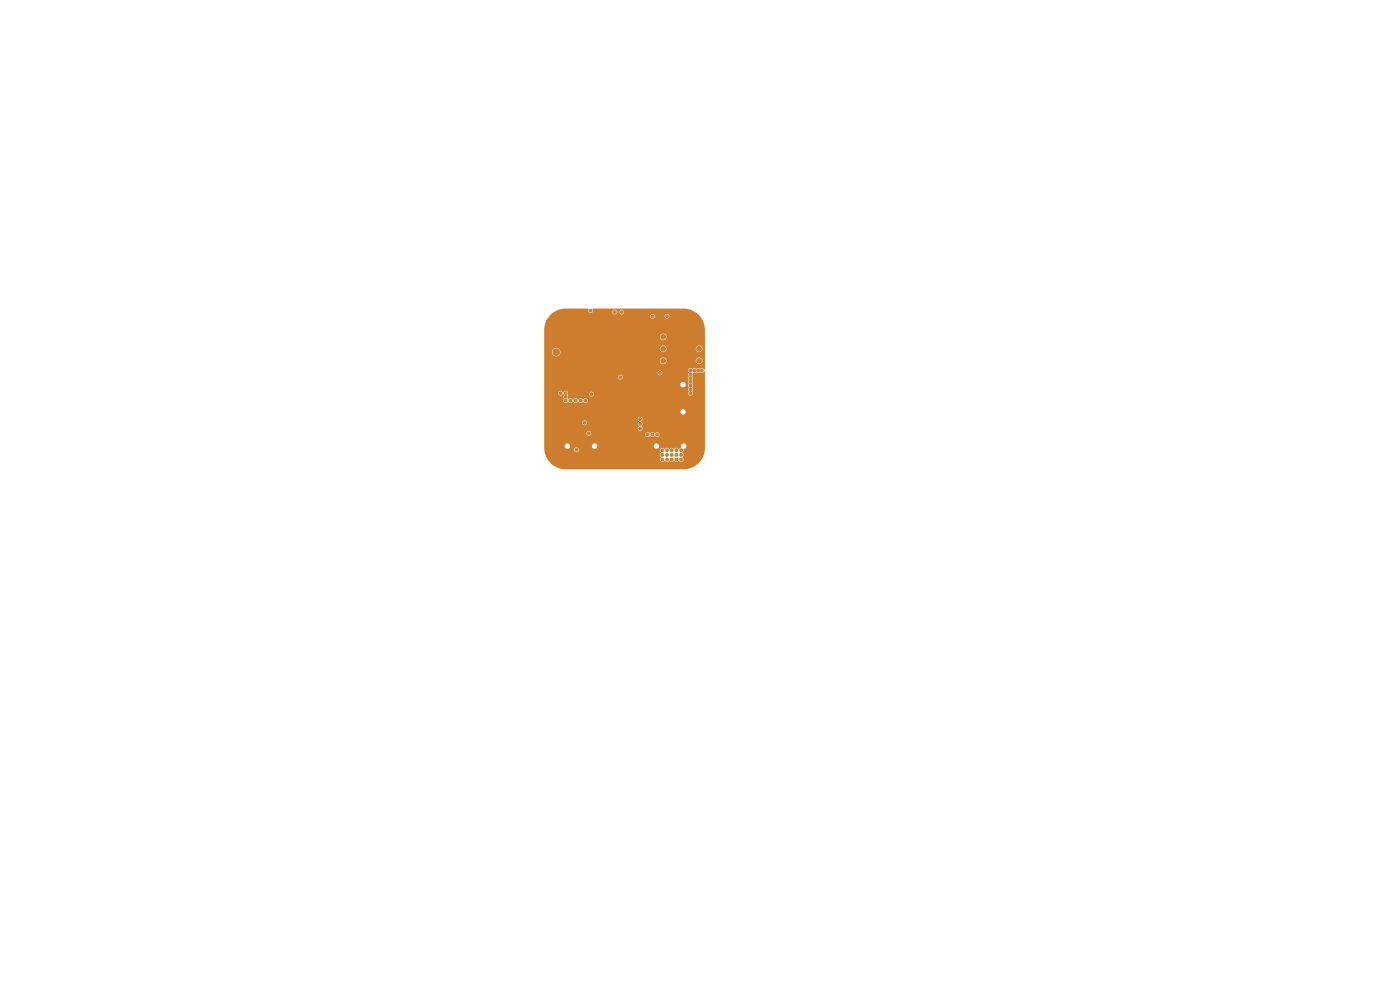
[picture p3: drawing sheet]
<svg xmlns="http://www.w3.org/2000/svg" width="297mm" height="210mm" viewBox="0 0 297 210" stroke-linecap="round" stroke-linejoin="round" font-family="sans-serif">
<g fill="#ce7d2c" stroke="#ce7d2c" stroke-width=".21">
<circle cx="130.9" cy="97" r=".35"/>
<circle cx="131.3" cy="95.8" r=".35"/>
<circle cx="131.3" cy="98.2" r=".35"/>
<circle cx="132.5" cy="95.4" r=".35"/>
<circle cx="132.5" cy="97" r="2.2"/>
<circle cx="132.5" cy="98.7" r=".35"/>
<circle cx="133.7" cy="95.8" r=".35"/>
<circle cx="133.7" cy="98.2" r=".35"/>
<circle cx="134.2" cy="97" r=".35"/>
<circle cx="116.8" cy="68.5" r=".35"/>
<circle cx="117.3" cy="67.3" r=".35"/>
<circle cx="117.3" cy="69.7" r=".35"/>
<circle cx="118.5" cy="66.9" r=".35"/>
<circle cx="118.5" cy="68.5" r="2.2"/>
<circle cx="118.5" cy="70.1" r=".35"/>
<circle cx="119.7" cy="67.3" r=".35"/>
<circle cx="119.7" cy="69.7" r=".35"/>
<circle cx="120.2" cy="68.5" r=".35"/>
<circle cx="140.7" cy="71.5" r=".5"/>
<circle cx="140.7" cy="74" r=".5"/>
<circle cx="140.7" cy="76.5" r=".5"/>
<circle cx="148.3" cy="76.5" r=".5"/>
<circle cx="148.3" cy="74" r=".5"/>
<circle cx="148.3" cy="71.5" r=".5"/>
<circle cx="144.9" cy="68.5" r=".35"/>
<circle cx="145.3" cy="67.3" r=".35"/>
<circle cx="145.3" cy="69.7" r=".35"/>
<circle cx="146.5" cy="66.9" r=".35"/>
<circle cx="146.5" cy="68.5" r="2.2"/>
<circle cx="146.5" cy="70.1" r=".35"/>
<circle cx="147.7" cy="67.3" r=".35"/>
<circle cx="147.7" cy="69.7" r=".35"/>
<circle cx="148.2" cy="68.5" r=".35"/>
<circle cx="118" cy="77.2" r=".7"/>
<circle cx="118" cy="74.7" r=".7"/>
<circle cx="120" cy="84.2" r=".3"/>
<circle cx="142.5" cy="97.5" r=".3"/>
<circle cx="141.5" cy="95.5" r=".3"/>
<circle cx="137.4" cy="92.2" r=".3"/>
<circle cx="143.5" cy="96.5" r=".3"/>
<circle cx="143.5" cy="97.5" r=".3"/>
<circle cx="131.6" cy="80" r=".3"/>
<circle cx="122.1" cy="85" r=".3"/>
<circle cx="140.5" cy="97.5" r=".3"/>
<circle cx="139.4" cy="92.2" r=".3"/>
<circle cx="141.5" cy="97.5" r=".3"/>
<circle cx="118.9" cy="83.4" r=".3"/>
<circle cx="142.5" cy="96.5" r=".3"/>
<circle cx="135.8" cy="89.9" r=".3"/>
<circle cx="142.5" cy="95.5" r=".3"/>
<circle cx="135.8" cy="88.9" r=".3"/>
<circle cx="120" cy="83.4" r=".3"/>
<circle cx="135.8" cy="90.9" r=".3"/>
<circle cx="144.5" cy="97.5" r=".3"/>
<circle cx="144.5" cy="96.5" r=".3"/>
<circle cx="124.2" cy="85" r=".3"/>
<circle cx="140.5" cy="96.5" r=".3"/>
<circle cx="143.5" cy="95.5" r=".3"/>
<circle cx="124" cy="89.7" r=".3"/>
<circle cx="141.5" cy="96.5" r=".3"/>
<circle cx="140.5" cy="95.5" r=".3"/>
<circle cx="121" cy="85" r=".3"/>
<circle cx="125.3" cy="65.9" r=".3"/>
<circle cx="120" cy="85" r=".3"/>
<circle cx="138.4" cy="92.2" r=".3"/>
<circle cx="123.2" cy="85" r=".3"/>
<circle cx="144.5" cy="95.5" r=".3"/>
<circle cx="129" cy="78.3" r=".3"/>
<circle cx="133.8" cy="74" r=".3"/>
<circle cx="132" cy="93.8" r=".3"/>
<circle cx="148" cy="96.3" r=".3"/>
<circle cx="130" cy="70.5" r=".3"/>
<circle cx="116.2" cy="80.5" r=".3"/>
<circle cx="116.3" cy="94.8" r=".3"/>
<circle cx="129" cy="70.5" r=".3"/>
<circle cx="116.2" cy="74.5" r=".3"/>
<circle cx="148" cy="94.3" r=".3"/>
<circle cx="116.3" cy="89.8" r=".3"/>
<circle cx="119" cy="96.5" r=".3"/>
<circle cx="130" cy="71.5" r=".3"/>
<circle cx="124.5" cy="98.5" r=".3"/>
<circle cx="137.5" cy="82.5" r=".3"/>
<circle cx="129.2" cy="96" r=".3"/>
<circle cx="148.5" cy="85.8" r=".3"/>
<circle cx="127" cy="71.5" r=".3"/>
<circle cx="131.8" cy="69.3" r=".3"/>
<circle cx="116.2" cy="73.5" r=".3"/>
<circle cx="127.2" cy="96.5" r=".3"/>
<circle cx="137.5" cy="84.3" r=".3"/>
<circle cx="127.5" cy="68.5" r=".3"/>
<circle cx="120" cy="96.5" r=".3"/>
<circle cx="116.2" cy="70.5" r=".3"/>
<circle cx="127" cy="70.5" r=".3"/>
<circle cx="120.6" cy="73.5" r=".3"/>
<circle cx="119.2" cy="92" r=".3"/>
<circle cx="126.2" cy="96.5" r=".3"/>
<circle cx="128.5" cy="68.5" r=".3"/>
<circle cx="149" cy="95.3" r=".3"/>
<circle cx="130" cy="77.5" r=".3"/>
<circle cx="120.6" cy="72.5" r=".3"/>
<circle cx="130" cy="93.8" r=".3"/>
<circle cx="133.8" cy="74.9" r=".3"/>
<circle cx="116.2" cy="76.5" r=".3"/>
<circle cx="117.3" cy="95.8" r=".3"/>
<circle cx="116.3" cy="93.8" r=".3"/>
<circle cx="116.3" cy="88.8" r=".3"/>
<circle cx="116.3" cy="95.8" r=".3"/>
<circle cx="125.2" cy="96.5" r=".3"/>
<circle cx="146" cy="90.3" r=".3"/>
<circle cx="129.2" cy="98" r=".3"/>
<circle cx="120.6" cy="74.5" r=".3"/>
<circle cx="128" cy="70.5" r=".3"/>
<circle cx="148" cy="92.3" r=".3"/>
<circle cx="136" cy="95" r=".3"/>
<circle cx="140.6" cy="86.8" r=".3"/>
<circle cx="124.5" cy="97.5" r=".3"/>
<circle cx="116.3" cy="90.8" r=".3"/>
<circle cx="146.7" cy="71.5" r=".3"/>
<circle cx="120.6" cy="75.5" r=".3"/>
<circle cx="131.8" cy="77.3" r=".3"/>
<circle cx="136" cy="97" r=".3"/>
<circle cx="136" cy="96" r=".3"/>
<circle cx="135.4" cy="87" r=".3"/>
<circle cx="120.6" cy="78.5" r=".3"/>
<circle cx="117.3" cy="96.8" r=".3"/>
<circle cx="131.8" cy="76.3" r=".3"/>
<circle cx="124.2" cy="96.5" r=".3"/>
<circle cx="123.5" cy="98.5" r=".3"/>
<circle cx="131.8" cy="72.3" r=".3"/>
<circle cx="116.2" cy="79.5" r=".3"/>
<circle cx="120.6" cy="81.5" r=".3"/>
<circle cx="130" cy="78.3" r=".3"/>
<circle cx="127" cy="77.5" r=".3"/>
<circle cx="128" cy="77.5" r=".3"/>
<circle cx="129.2" cy="95" r=".3"/>
<circle cx="120.6" cy="79.5" r=".3"/>
<circle cx="116.3" cy="92.8" r=".3"/>
<circle cx="129" cy="71.5" r=".3"/>
<circle cx="129.2" cy="97" r=".3"/>
<circle cx="129" cy="69.5" r=".3"/>
<circle cx="148.5" cy="84.8" r=".3"/>
<circle cx="131" cy="93.8" r=".3"/>
<circle cx="117.3" cy="94.8" r=".3"/>
<circle cx="120.6" cy="80.5" r=".3"/>
<circle cx="133.8" cy="73" r=".3"/>
<circle cx="117.2" cy="71.5" r=".3"/>
<circle cx="116.2" cy="81.5" r=".3"/>
<circle cx="149" cy="93.3" r=".3"/>
<circle cx="143.8" cy="66" r=".3"/>
<circle cx="131.8" cy="71.3" r=".3"/>
<circle cx="120.8" cy="66" r=".3"/>
<circle cx="128" cy="78.3" r=".3"/>
<circle cx="117.3" cy="93.8" r=".3"/>
<circle cx="149" cy="94.3" r=".3"/>
<circle cx="116.2" cy="78.5" r=".3"/>
<circle cx="137.5" cy="85.2" r=".3"/>
<circle cx="117.5" cy="79.5" r=".3"/>
<circle cx="136" cy="98" r=".3"/>
<circle cx="136.1" cy="87" r=".3"/>
<circle cx="118.2" cy="71.5" r=".3"/>
<circle cx="133.8" cy="78.5" r=".3"/>
<circle cx="123.5" cy="97.5" r=".3"/>
<circle cx="131.8" cy="78.3" r=".3"/>
<circle cx="148" cy="90.3" r=".3"/>
<circle cx="132.8" cy="69.3" r=".3"/>
<circle cx="131.8" cy="74.3" r=".3"/>
<circle cx="148" cy="93.3" r=".3"/>
<circle cx="137.5" cy="83.4" r=".3"/>
<circle cx="116.2" cy="77.5" r=".3"/>
<circle cx="120.6" cy="71.5" r=".3"/>
<circle cx="148" cy="91.3" r=".3"/>
<circle cx="148.5" cy="82.8" r=".3"/>
<circle cx="133.8" cy="76.7" r=".3"/>
<circle cx="133.8" cy="80.4" r=".3"/>
<circle cx="148.5" cy="83.8" r=".3"/>
<circle cx="148" cy="97.3" r=".3"/>
<circle cx="129" cy="77.5" r=".3"/>
<circle cx="145" cy="90.3" r=".3"/>
<circle cx="122" cy="96.5" r=".3"/>
<circle cx="116.2" cy="72.5" r=".3"/>
<circle cx="122.5" cy="98.5" r=".3"/>
<circle cx="144" cy="90.3" r=".3"/>
<circle cx="117.2" cy="72.5" r=".3"/>
<circle cx="133.8" cy="79.5" r=".3"/>
<circle cx="131.8" cy="75.3" r=".3"/>
<circle cx="137.5" cy="81.6" r=".3"/>
<circle cx="127" cy="78.3" r=".3"/>
<circle cx="135" cy="95" r=".3"/>
<circle cx="116.2" cy="71.5" r=".3"/>
<circle cx="121.5" cy="97.5" r=".3"/>
<circle cx="118.5" cy="79.5" r=".3"/>
<circle cx="126.5" cy="68.5" r=".3"/>
<circle cx="120.2" cy="92" r=".3"/>
<circle cx="131.8" cy="70.3" r=".3"/>
<circle cx="130" cy="89.7" r=".3"/>
<circle cx="120.6" cy="70.5" r=".3"/>
<circle cx="148" cy="95.3" r=".3"/>
<circle cx="133.8" cy="75.7" r=".3"/>
<circle cx="118.2" cy="72.5" r=".3"/>
<circle cx="116.2" cy="75.5" r=".3"/>
<circle cx="147" cy="90.3" r=".3"/>
<circle cx="133.8" cy="77.6" r=".3"/>
<circle cx="128" cy="71.5" r=".3"/>
<circle cx="120.6" cy="76.5" r=".3"/>
<circle cx="122.5" cy="97.5" r=".3"/>
<circle cx="128" cy="69.5" r=".3"/>
<circle cx="131.8" cy="73.3" r=".3"/>
<circle cx="120.6" cy="77.5" r=".3"/>
<circle cx="121" cy="96.5" r=".3"/>
<circle cx="116.3" cy="91.8" r=".3"/>
<circle cx="143.8" cy="67" r=".3"/>
<circle cx="130" cy="90.8" r=".3"/>
<circle cx="127" cy="69.5" r=".3"/>
<circle cx="121.8" cy="66" r=".3"/>
<circle cx="121.5" cy="98.5" r=".3"/>
<circle cx="133" cy="93.8" r=".3"/>
<circle cx="149" cy="92.3" r=".3"/>
<circle cx="119.5" cy="71.5" r=".3"/>
<circle cx="146.5" cy="81" r=".3"/>
<circle cx="148.1" cy="78.6" r=".3"/>
<circle cx="146.5" cy="80.2" r=".3"/>
<circle cx="148.9" cy="78.6" r=".3"/>
<circle cx="147.3" cy="78.6" r=".3"/>
<circle cx="146.5" cy="79.4" r=".3"/>
<circle cx="146.5" cy="78.6" r=".3"/>
<circle cx="146.5" cy="82.6" r=".3"/>
<circle cx="146.5" cy="83.4" r=".3"/>
<circle cx="146.5" cy="81.8" r=".3"/>
<circle cx="140" cy="79.1" r=".3"/>
<circle cx="131.9" cy="66.2" r=".3"/>
<circle cx="141.5" cy="67.1" r=".3"/>
<circle cx="130.4" cy="66.2" r=".3"/>
<circle cx="138.4" cy="67.1" r=".3"/>
<circle cx="124.9" cy="91.9" r=".3"/>
<circle cx="122.3" cy="95.4" r=".3"/>
<circle cx="125.5" cy="83.6" r=".3"/>
</g>
<path d="M118.9 93.6v1.1M118.9 97.9v.8M127.6 93.6v1.1M127.6 97.9v.8M137.8 93.6v1.1M137.8 97.9v.8M143.8 88.8h1.1M143.8 80.2h1.1M146.5 93.6v1.1M146.5 97.9v.8M148.2 88.8h.8M148.2 80.2h.8" fill="none" stroke="#ce7d2c" stroke-width="1"/>
<path d="M116.8 66.8a4.6 4.6 0 0 1 3.3-1.3h4.8a.55 .55 0 0 0 .1 .7 .55 .55 0 0 0 .7-.1h4.2v.2a.5 .5 0 0 0 .6 .4 .5 .5 0 0 0 .4-.6h.5v.2a.5 .5 0 0 0 .8 .3 .5 .5 0 0 0 0-.8 .5 .5 0 0 0-.8 .3h-.5l-.4-.4a.5 .5 0 0 0-.6 .4h-4.2v-.6h19.3a4.5 4.5 0 0 1 4.5 4.5v8.4h-.1a.75 .75 0 0 0-1-.2l-.4-.1-.3 .1-.5-.1-.2 .1a.6 .6 0 0 0-.9 0 .6 .6 0 0 0 0 .9l-.1 .2 .1 .5-.1 .3 .1 .5-.1 .3 .1 .5-.1 .3 .1 1.2a.56 .56 0 0 0 0 .8 .56 .56 0 0 0 .8 0 .56 .56 0 0 0 0-.8l.1-.2-.1-.5 .1-.3-.1-.5 .1-.3-.1-.5 .1-.3-.1-.5v-.7l.8-.1 .3 .1 .4-.1a.88 .88 0 0 0 1.1-.2v16.2a4.5 4.5 0 0 1-4.5 4.5h-25a4.5 4.5 0 0 1-4.5-4.2h6.3v.2a.5 .5 0 0 0 .5 .4 .5 .5 0 0 0 .5-.5h17.2l.3 .6a.75 .75 0 0 0-.1 1.1 .53 .53 0 0 0 0 .8 .53 .53 0 0 0 .8-.2l.1 .1a.71 .71 0 0 0 1 0 .65 .65 0 0 0 1 0 .65 .65 0 0 0 1 0 .53 .53 0 0 0 .8 0 .53 .53 0 0 0-.2-.8l.1-.1a.71 .71 0 0 0 0-1l.2-.2v-.5a.58 .58 0 0 0 .6-.6 .58 .58 0 0 0-.7-.5 .58 .58 0 0 0-.4 .8 .54 .54 0 0 1-.9 .1l-.6 .3a.68 .68 0 0 0-1.1-.1l-.5-.2-.4 .3-.6-.3-.4 .4h-17.2a.5 .5 0 0 0-.5-.5 .5 .5 0 0 0-.5 .4h-6.3v-.7h4.3a.58 .58 0 0 0 .6 .6 .58 .58 0 0 0 .5-.6h4.7v.1a.58 .58 0 0 0 .6 .5 .58 .58 0 0 0 .5-.6h12v.1a.58 .58 0 0 0 .9 .4 .58 .58 0 0 0 0-.9 .58 .58 0 0 0-.9 .4h-12v-.2a.58 .58 0 0 0-.6-.3 .58 .58 0 0 0-.5 .5h-4.7v-.2a.58 .58 0 0 0-.6-.3 .58 .58 0 0 0-.5 .5h-4.3v-2.8h8.9v.2a.5 .5 0 0 0 .4 .4 .5 .5 0 0 0 .5-.3h11.6v.2a.62 .62 0 0 0 1.1 .2 .65 .65 0 0 0 1 0 .52 .52 0 0 0 .8 0 .52 .52 0 0 0-.2-.8 .52 .52 0 0 0-.7 .3 .68 .68 0 0 0-1.1-.1l-.5-.2-.4 .4h-11.6a.5 .5 0 0 0-.3-.7 .5 .5 0 0 0-.6 .4h-8.9v-2.2h8v.2a.5 .5 0 0 0 .8 .3 .5 .5 0 0 0 0-.8 .5 .5 0 0 0-.8 .3h-8v-.8h19.8l.3 .6a.75 .75 0 0 0-.1 1.1 .53 .53 0 0 0 0 .8 .53 .53 0 0 0 .8-.2 .53 .53 0 0 0-.3-.7l.1-.1a.65 .65 0 0 0 0-1 .5 .5 0 0 0 0-.8 .5 .5 0 0 0-.8 .3h-19.8v-1.5h28.8v.2a.58 .58 0 0 0 .9 .4 .58 .58 0 0 0 0-1 .58 .58 0 0 0-.9 .4h-28.8v-4h2.9v.2a.63 .63 0 0 0 1.1 0l.1 .3-.1 .3 .1 .4a.62 .62 0 0 0 0 .7 .62 .62 0 0 0 .6 .3l.4-.2a.58 .58 0 0 0 1-.2v.1a.57 .57 0 0 0 .6 .3 .57 .57 0 0 0 .5-.4v.1a.68 .68 0 0 0 1.1 .1 .52 .52 0 0 0 .8 0 .52 .52 0 0 0-.2-.8 .52 .52 0 0 0-.7 .3l-.6-.3-.4 .3a.66 .66 0 0 0-1.2 .1 .66 .66 0 0 0-1-.1l-.2-.2 .2-.5-.1-.3 .1-.3h4.5a.51 .51 0 0 0 .6 .6 .51 .51 0 0 0 .3-.8 .51 .51 0 0 0-.9 .2h-4.5a.55 .55 0 0 0-.4-.6 .55 .55 0 0 0-.7 .4l-.6-.4-.4 .4h-2.9v-1.8h28.8a.58 .58 0 0 0 .8 .7 .58 .58 0 0 0 .2-1 .58 .58 0 0 0-.9 .2l-.1 .1h-28.8v-1.6h15.6a.5 .5 0 0 0 .7 .6 .5 .5 0 0 0 .2-.8 .5 .5 0 0 0-.9 .1v.1h-15.6v-.9h24a.5 .5 0 0 0 .7 .6 .5 .5 0 0 0 .2-.8 .5 .5 0 0 0-.9 .1v.1h-24v-2.5h24.5a.7 .7 0 0 0 .7 .7 .7 .7 0 0 0 .7-.7h6.2v.1a.7 .7 0 0 0 1.1 .5 .7 .7 0 0 0 0-1.2 .7 .7 0 0 0-1.1 .6h-6.2v-.2a.7 .7 0 0 0-.8-.5 .7 .7 0 0 0-.6 .7h-24.5v-1.9h1.6v.2a.9 .9 0 0 0 1.4 .7 .9 .9 0 0 0 0-1.6h21.5v.2a.7 .7 0 0 0 .8 .6 .7 .7 0 0 0 .6-.8h6.2v.2a.7 .7 0 0 0 1.1 .5 .7 .7 0 0 0 0-1.2 .7 .7 0 0 0-1.1 .5h-6.2v-.1a.7 .7 0 0 0-.8-.5 .7 .7 0 0 0-.6 .6h-21.6a.9 .9 0 0 0-1.3 .7h-1.6v-3.2h24.5v.1a.7 .7 0 0 0 1.1 .6 .7 .7 0 0 0 0-1.2 .7 .7 0 0 0-1.1 .5h-24.5v-1.4a4.5 4.5 0 0 1 1.1-3h21.3v.2a.5 .5 0 0 0 .6 .4 .5 .5 0 0 0 .4-.6h2.1v.2a.5 .5 0 0 0 .8 .3 .5 .5 0 0 0 0-.8 .5 .5 0 0 0-.8 .3h-2.1l-.4-.4a.5 .5 0 0 0-.6 .4h-21.3z" fill="#ce7d2c"/>
</svg>
